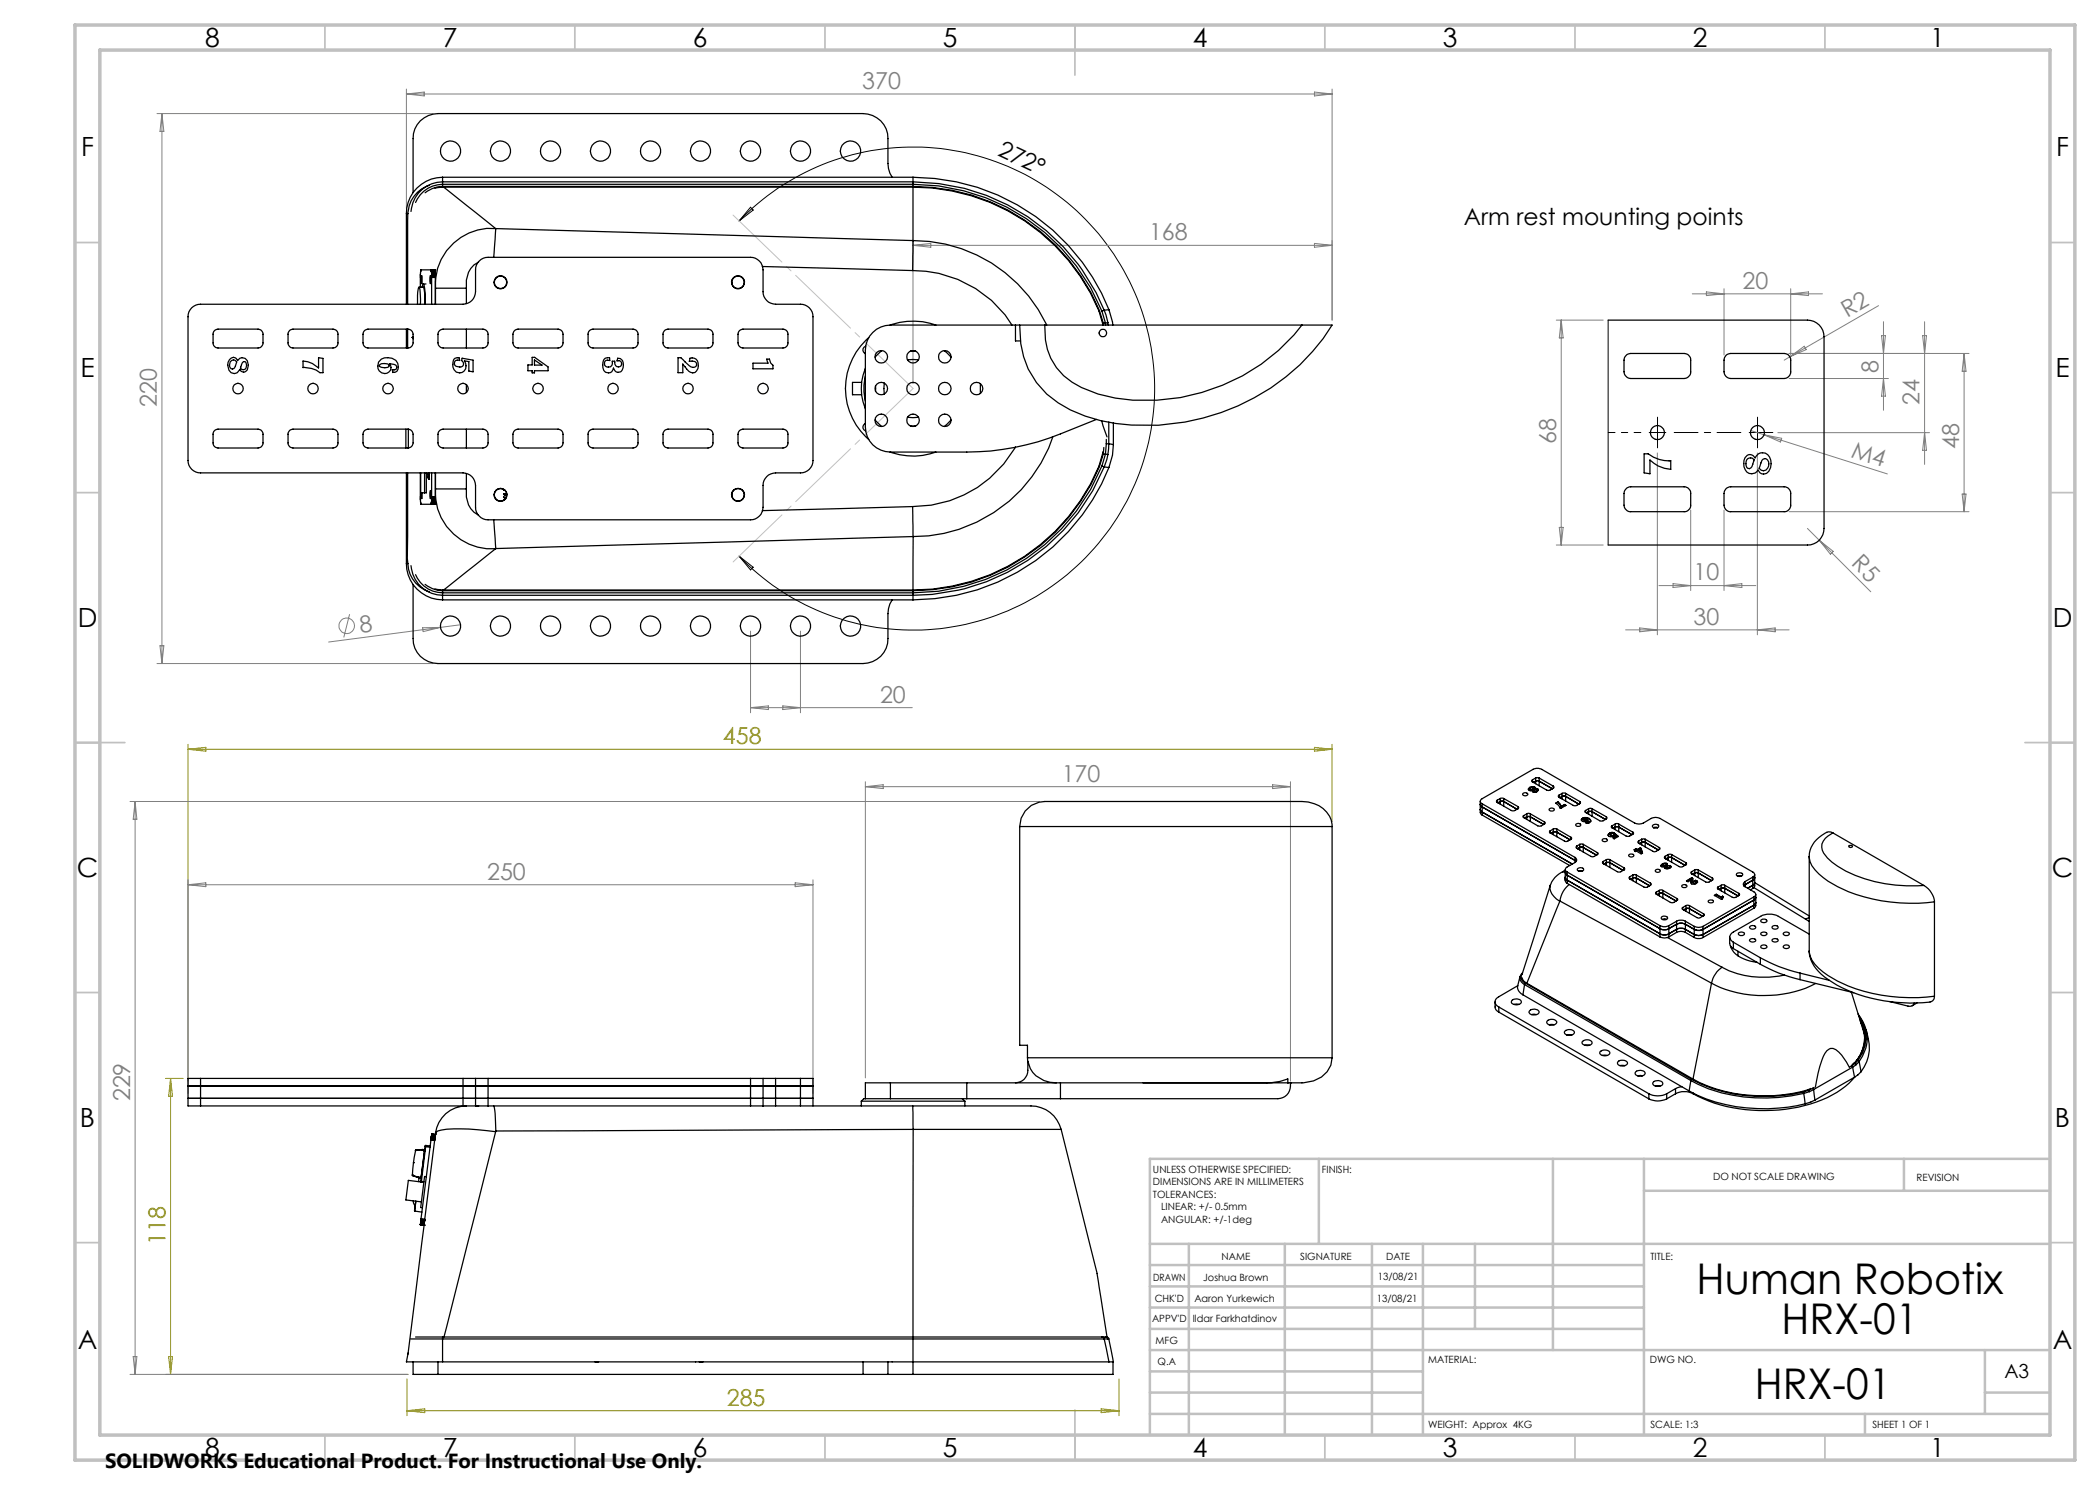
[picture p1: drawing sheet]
<svg xmlns="http://www.w3.org/2000/svg" width="420mm" height="297mm" viewBox="0 0 420 297" stroke-linecap="round" stroke-linejoin="round" font-family="sans-serif">
<defs><g id="words">
<g font-size="8.5">
<text x="339.3" y="258.8">Human Robotix</text>
<text x="356.3" y="266.9">HRX-01</text>
<text x="350.9" y="279.7">HRX-01</text>
</g>
<g font-size="5.3">
<text x="41" y="9.5">8</text>
<text x="88.5" y="9.5">7</text>
<text x="138.5" y="9.5">6</text>
<text x="188.5" y="9.5">5</text>
<text x="238.5" y="9.5">4</text>
<text x="288.5" y="9.5">3</text>
<text x="338.5" y="9.5">2</text>
<text x="386" y="9.5">1</text>
<text x="16.2" y="31.2">F</text>
<text x="411.2" y="31.2">F</text>
<text x="16.1" y="75.5">E</text>
<text x="411.1" y="75.5">E</text>
<text x="15.5" y="125.5">D</text>
<text x="410.5" y="125.5">D</text>
<text x="15.4" y="175.5">C</text>
<text x="410.4" y="175.5">C</text>
<text x="16" y="225.5">B</text>
<text x="411" y="225.5">B</text>
<text x="15.5" y="269.7">A</text>
<text x="410.5" y="269.7">A</text>
<text x="41" y="291.5">8</text>
<text x="88.5" y="291.5">7</text>
<text x="138.5" y="291.5">6</text>
<text x="188.5" y="291.5">5</text>
<text x="238.5" y="291.5">4</text>
<text x="288.5" y="291.5">3</text>
<text x="338.5" y="291.5">2</text>
<text x="386" y="291.5">1</text>
</g>
<g font-size="4.7" fill="#808080">
<text x="172.4" y="17.8">370</text>
<text x="229.8" y="48">168</text>
<text x="348.5" y="57.7">20</text>
<text x="369.4" y="63.6" transform="rotate(-30 369.4 63.6)">R2</text>
<text x="375.7" y="74.6" transform="rotate(-90 375.7 74.6)">8</text>
<text x="31.4" y="81.4" transform="rotate(-90 31.4 81.4)">220</text>
<text x="383.9" y="81.1" transform="rotate(-90 383.9 81.1)">24</text>
<text x="311.3" y="88.9" transform="rotate(-90 311.3 88.9)">68</text>
<text x="391.8" y="89.8" transform="rotate(-90 391.8 89.8)">48</text>
<text x="370" y="91.3" transform="rotate(18 370 91.3)">M4</text>
<text x="370.1" y="112.9" transform="rotate(45 370.1 112.9)">R5</text>
<text x="338.7" y="116.1">10</text>
<text x="338.7" y="124.9">30</text>
<text x="72.1" y="126.5" transform="rotate(-7 72.1 126.5)">8</text>
<text x="176" y="140.5">20</text>
<text x="212.3" y="156.3">170</text>
<text x="97.4" y="175.9">250</text>
<text x="26" y="220.3" transform="rotate(-90 26 220.3)">229</text>
</g>
<g font-size="4.7">
<text x="199.3" y="31" transform="rotate(25 199.3 31)">272°</text>
<text x="292.8" y="44.9">Arm rest mounting points</text>
</g>
<g font-size="4.7" fill="#808000">
<text x="144.6" y="148.8">458</text>
<text x="33.1" y="249.1" transform="rotate(-90 33.1 249.1)">118</text>
<text x="145.3" y="281.1">285</text>
</g>
<text font-size="4.1" x="21" y="293.7">SOLIDWORKS Educational Product. For Instructional Use Only.</text>
<text font-size="3.9" x="400.9" y="275.5">A3</text>
<g font-size="2">
<text x="230.6" y="234.6">UNLESS OTHERWISE SPECIFIED:</text>
<text x="230.6" y="237.1">DIMENSIONS ARE IN MILLIMETERS</text>
<text x="230.6" y="239.6">TOLERANCES:</text>
<text x="264.4" y="234.6">FINISH:</text>
<text x="342.6" y="236">DO NOT SCALE DRAWING</text>
<text x="383.3" y="236.2">REVISION</text>
<text x="232.2" y="244.6">ANGULAR: +/-1deg</text>
<text x="232.2" y="242.1">LINEAR: +/- 0.5mm</text>
<text x="244.3" y="252">NAME</text>
<text x="260" y="251.9">SIGNATURE</text>
<text x="277.2" y="251.9">DATE</text>
<text x="330.1" y="251.9">TITLE:</text>
<text x="230.6" y="256.1">DRAWN</text>
<text x="240.7" y="256.1">Joshua Brown</text>
<text x="275.6" y="255.9">13/08/21</text>
<text x="230.9" y="260.3">CHK'D</text>
<text x="238.9" y="260.3">Aaron Yurkewich</text>
<text x="275.4" y="260.3">13/08/21</text>
<text x="230.4" y="264.4">APPV'D</text>
<text x="231.1" y="268.8">MFG</text>
<text x="238.5" y="264.4">Ildar Farkhatdinov</text>
<text x="231.5" y="273">Q.A</text>
<text x="285.6" y="272.5">MATERIAL:</text>
<text x="330" y="272.5">DWG NO.</text>
<text x="285.6" y="285.5">WEIGHT: Approx 4KG</text>
<text x="330.1" y="285.6">SCALE: 1:3</text>
<text x="374.5" y="285.6">SHEET 1 OF 1</text>
</g>
</g></defs>
<g fill="none" stroke="#808080" stroke-width=".2">
<path d="M81.3 17.8v23.9M81.3 18.8h185.1M81.3 18.8l3.5-.4v.8zM262.9 18.4l3.5 .4-3.5 .4zM266.4 17.8v46.2M31.4 22.7h55.2M32.4 22.7v110M32.4 22.7l.4 3.6h-.8zM182.6 48.1v28.6M182.6 49.1h83.8M182.6 49.1l3.6-.4v.8zM262.9 48.7l3.5 .4-3.5 .4z"/>
<path d="M338.5 58.8h26M341.3 58.4l3.5 .4-3.5 .3zM344.8 57.7v13.3M358.1 57.7v13.3M358.1 58.8l3.6-.4v.7zM311.3 64h9.3M312.2 64v45M312.2 64l.4 3.6h-.7zM357.8 70.7h36M357.8 75.7h19.9M358 71.4l-1.2 .6M358 71.4l2.9-2.2 .3 .7z"/>
<path d="M375.7 61.1l-17.7 10.3M376.3 67.1h.8l-.4 3.6zM376.7 64.3v17.8M376.7 75.7l.4 3.5h-.8zM384.5 67.1h.8l-.4 3.6zM384.9 64.3v28.6M392.8 70.7v31.6M392.8 70.7l.4 3.6h-.8zM331.5 90.6v36.4M350.2 86.1l27.3 8.7M351.5 90.6v36.4M352.8 87l3.5 .7-.2 .7z"/>
<path d="M355.6 86.5h30.3M384.9 86.5l.4 3.6h-.8zM392.4 98.8h.8l-.4 3.5zM311.3 109h9.3M311.9 105.5h.7l-.4 3.5zM331.8 117.1h19.4M334.6 116.7l3.5 .4-3.5 .4zM338.1 102v16.1M344.8 102v16.1M344.8 117.1l3.6-.4v.8zM357.8 102.3h36M361.5 105.7l12.7 12.7"/>
<path d="M363.9 108.1l2.7 2.2-.5 .5zM31.4 132.7h55.2M32 129.1h.8l-.4 3.6zM69.9 122.8l-1.1 4.7M84.5 125.6l3.6-.1-3.5 .8zM92.1 125l-26.4 3.4M150.1 126.2v16.4M160.1 126.2v16.4M325.1 126h32.7M327.9 125.6l3.6 .4-3.6 .4zM351.5 126l3.5-.4v.8zM150.1 141.5h32.4"/>
<path d="M150.1 141.5l3.6-.3v.7zM156.6 141.2l3.5 .3-3.5 .4zM173.1 156.3v59.3M173.1 157.3h85M173.1 157.3l3.5-.4v.8zM254.5 156.9l3.6 .4-3.6 .4zM258.1 156.3v59.9M26 160.3h181.9M27 160.3v114.6M27 160.3l.4 3.6h-.8zM37.6 176v42.7M37.6 176.9h125"/>
<path d="M37.6 176.9l3.6-.3v.7zM159 176.6l3.6 .3-3.6 .4zM162.6 176v42.7M26 274.9h55.6M26.6 271.3h.8l-.4 3.6z"/>
<circle cx="69.3" cy="125.2" r="1.55"/>
</g>
<path d="M147.8 44.2a48.3 48.3 0 0 1 68.8-.9 48.3 48.3 0 0 1 0 68.8 48.3 48.3 0 0 1-68.8-.9M150.1 41.4l.5 .6-2.8 2.2zM321.6 64v45M147.8 111.2l2.8 2.2-.5 .6z" fill="none" stroke="#000" stroke-width=".2"/>
<g fill="none" stroke="#000" stroke-width=".2" stroke-dasharray="15.2 1.3 1.3 1.3">
<path d="M331.5 86.5v-1.7M331.5 86.5h-1.7M331.5 86.5v1.7M331.5 86.5h1.7M331.5 84.8v-1.4M331.5 88.2v1.4M351.5 86.5v-1.7M351.5 86.5h-1.7M351.5 86.5v1.7M351.5 86.5h1.7M351.5 84.8v-1.4M351.5 88.2v1.4"/>
<path d="M353.2 86.5h1.4"/>
</g>
<path d="M321.7 86.5h6.5" fill="none" stroke="#000" stroke-width=".2" stroke-dasharray="15.2 1.3 1.3 1.3" stroke-dashoffset="13.9"/>
<path d="M334.8 86.5h13.4" fill="none" stroke="#000" stroke-width=".2" stroke-dasharray="15.2 1.3 1.3 1.3" stroke-dashoffset="10.5"/>
<path d="M146.6 43l36 34.7M182.6 77.7l-36 34.7" fill="none" stroke="#c0c0c0" stroke-width=".2" stroke-dasharray="15.2 1.3 1.3 1.3" stroke-dashoffset="1.7"/>
<g fill="none" stroke="#c0c0c0" stroke-width=".35">
<path d="M65 5v5M115 5v5M165 5v5M215 5v10M265 5v5M315 5v5M365 5v5M15 48.5h5M410 48.5h5M15 98.5h5M410 98.5h5M15 148.5h10"/>
<path d="M405 148.5h10M15 198.5h5M410 198.5h5M15 248.5h5M410 248.5h5M65 287v5M115 287v5M165 287v5M215 282v10M265 287v5M315 287v5M365 287v5"/>
</g>
<g fill="none" stroke="#c0c0c0" stroke-width=".5">
<path d="M263.8 231.8v17M310.6 231.8v38.2M328.8 231.8v55.2M328.8 238.2h81.2M380.8 231.8v6.4M410 231.8h-180v55.2M230 248.8h180M230 257.3h98.8M230 253h98.8M237.8 248.8v38.2M257 248.8v38.2M274.4 248.8v38.2"/>
<path d="M284.6 248.8v38.2M295 248.8v17M230 265.8h98.8M230 261.5h98.8M230 278.5h54.6M230 274.3h54.6M230 270h180M397 278.5h13M397 270v12.8M230 282.8h180M373 282.8v4.2"/>
</g>
<path d="M15 5h400v287h-400zM20 10h390v277h-390z" fill="none" stroke="#c0c0c0" stroke-width=".7"/>
<g fill="none" stroke="#808000" stroke-width=".2">
<path d="M37.6 148.9v67.3M37.6 149.9h228.8M37.6 149.9l3.6-.4v.7zM262.9 149.5l3.5 .4-3.5 .3zM266.4 148.9v15.4M33.1 215.7h3.5M34.1 215.7v59.2M34.1 215.7l.4 3.5h-.8zM33.1 274.9h48.5M33.7 271.3h.8l-.4 3.6zM81.4 275.8v7.3M223.8 275.8v7.3"/>
<path d="M81.4 282.1h142.4M81.4 282.1l3.5-.3v.7zM220.2 281.8l3.6 .3-3.6 .4z"/>
</g>
<g fill="none" stroke="#000" stroke-width=".25">
<path d="M85 38.6a5.8 5.8 0 0 1 3.5-1.3h94.1a40.5 40.5 0 0 1 37.3 24.8M85.8 37.1a6.5 6.5 0 0 0-4.3 7.1v16.7M88.5 37.4l-1.5 .2M88.5 36.4v.5M88.5 35.5a7.3 7.3 0 0 0-7.2 7.2M88.5 36.4a6.3 6.3 0 0 0-6.3 5.9M88.5 36.9a5.9 5.9 0 0 0-5.4 3.6M88.5 35.5v.9M88.5 36.9v.5M88.5 36.9h94.1M88.5 37.4h94.1M88.5 36.4h94.1"/>
<path d="M88.5 35.5h94.1M88.7 37.4l10.4 8.3M178.4 35.5l-.4-.9-.3-.9-.1-6a4.9 4.9 0 0 0-5-5h-85a4.9 4.9 0 0 0-5 5v10.8M182.6 37.4v10.7M182.6 36.4a41.4 41.4 0 0 1 38.2 25.7M182.6 36.9a40.8 40.8 0 0 1 37.8 25.3M182.6 36.4v.5M182.6 35.5a42.2 42.2 0 0 1 39.2 26.4M182.6 37.4a40.3 40.3 0 0 1 37.2 24.8M182.6 35.5v.9M182.6 36.9v.5M81.3 42.7v18.2"/>
<path d="M81.3 42.7h.3M83.8 57.4h.9a8.1 8.1 0 0 1 .2 3.5M84.3 55.1v1.6l-.1-.5zM84.4 57.4l.3-.6a9.3 9.3 0 0 1 .3 4.1M84.7 56.8h.5M86.1 55.1l.1 .8-.1 .8-.1-.5zM86.2 54h.1M86.2 54h.8M86.2 54l.1 .1M86.3 54.1v.2M86.3 54.3h.1M86.3 54.3h.7"/>
<path d="M86.3 54.2h.7M86.3 54.1h.7M86.3 54.3v.1M86.3 54.4v.2M86.3 54.4h.7M86.3 54.6v6.3M86.3 55.5h.8M86.3 55.3h.8M86.3 55.2h.8M86.3 55h.8M86.3 54.9h.8M86.3 54.6h.8"/>
<path d="M87 54h.1M87 54h-2.8l-.1 3.4M87 54v.1M87 54.1v.2M87 54.3h.1M87 54.3v.1M87 54.4l.1 .2M87.1 54.6v6.3M87.1 57.6h6.2M93.3 57.6v3.1M95.7 52.4a4.7 4.7 0 0 0-2.4 5.2M99.1 45.7a11.2 11.2 0 0 0-12 10.6v4.6"/>
<path d="M99.1 45.7h.1M99.2 45.7l-.5 5.8M99.2 45.7l83.4 2.4M152.5 53.3l30 .8M182.5 54.1a23.3 23.3 0 0 1 19.9 10.9M182.6 48.1l-.1 6M182.6 48.1a29.5 29.5 0 0 1 26.7 16.9M38.3 61.6a2.47 2.47 0 0 1 1.8-.7h52.5a2.53 2.53 0 0 0 2.5-2.6v-4.3a2.53 2.53 0 0 1 2.5-2.5h52.5a2.53 2.53 0 0 1 2.5 2.5v4.3a2.53 2.53 0 0 0 2.5 2.6h5a2.47 2.47 0 0 1 2.5 2.5v28.7a2.47 2.47 0 0 1-2.5 2.5h-5a2.53 2.53 0 0 0-2.5 2.5v4.4a2.53 2.53 0 0 1-2.5 2.5h-52.5a2.53 2.53 0 0 1-2.5-2.5v-4.4a2.53 2.53 0 0 0-2.5-2.5h-52.5a2.47 2.47 0 0 1-2.5-2.5v-28.7a2.33 2.33 0 0 1 .7-1.8zM43 66l.6-.2h8a1.02 1.02 0 0 1 1 1v1.8a1.02 1.02 0 0 1-1 1h-8a1.02 1.02 0 0 1-1-1v-2zM45.9 71.9a.88 .88 0 0 1 .9-.4 .88 .88 0 0 1 .7 .6 1.1 1.1 0 0 1 2 0l.2 1-.2 .9a.8 .8 0 0 1-.8 .4 .8 .8 0 0 1-.7-.5l-.6 .6a1.15 1.15 0 0 1-1.6-.5l-.3-.9 .1-.6zM46 72.4l.7-.4 .6 .4-.1 .3a.92 .92 0 0 1-1 1.1l-.3-.5zM48.6 72.4h.5a1.06 1.06 0 0 1-.2 1.5h-.6l-.2-.3z"/>
<path d="M58 66l.6-.2h8a1.02 1.02 0 0 1 1 1v1.8a1.02 1.02 0 0 1-1 1h-8a1.02 1.02 0 0 1-1-1v-2zM60.6 72.2l1 .2 .9 .3 1.2 .9v-2.1l.9 .2v2.8h-.6a5 5 0 0 0-3.4-1zM72.9 66.1l.7-.3h8a1.09 1.09 0 0 1 1 1v1.8a1.09 1.09 0 0 1-1 1h-8a1.02 1.02 0 0 1-1-1v-1.8zM75.9 73a1.6 1.6 0 0 1 1.9 0v.2a1.35 1.35 0 0 1-1.9-.1zM76.3 71.8a2.85 2.85 0 0 1 2.9 .3 1.58 1.58 0 0 1-.1 2.3l-.5 .1-.1-.6a.57 .57 0 0 0 .8-.3 .57 .57 0 0 0-.5-.7l-.9-.2a1.3 1.3 0 0 1-.8 2 1.3 1.3 0 0 1-1.5-1.5l.1-.8zM81.3 65.8v3.8M81.5 65.8v3.8M82.5 67.4v.1M82.5 67.5h.1M82.5 67.5l.1 .3M82.6 67.4l-.1 .1M83.5 60.9a6.8 6.8 0 0 1 .3-3.4l.2 .5 .1 2.9"/>
<path d="M87.9 66.1l.7-.3h8a1.09 1.09 0 0 1 1 1v1.8a1.09 1.09 0 0 1-1 1h-8a1.09 1.09 0 0 1-1-1v-1.8zM90.8 71.8l.7-.3 .3 .1 .1 .5a.68 .68 0 0 0-1 .2 .68 .68 0 0 0 .3 1l.8 .1a.68 .68 0 0 0 .7-.5 .68 .68 0 0 0-.4-.8l.1-.5 2.2 .4v2.4l-.8-.2v-1.9l-.9-.1a1.42 1.42 0 0 1 .1 1.8 1.42 1.42 0 0 1-1.7 .4 2.13 2.13 0 0 1-.5-2.6zM93.3 65.8v3.8M93.3 76.9v1.6M103 66l.6-.2h8a1.02 1.02 0 0 1 1 1v1.8a1.02 1.02 0 0 1-1 1h-8a1.09 1.09 0 0 1-1-1v-2zM106.4 71.5h.5l2.7 1.9v.8h-2.7v.4h-.5v-.4h-.8v-1.2h.8zM106.9 72l1.5 1h-1.5zM117.8 66.3l.2-.3 .6-.2h8a1.02 1.02 0 0 1 1 1v1.8a1.02 1.02 0 0 1-1 1h-8a1.02 1.02 0 0 1-1-1v-2zM120.9 71.8l.1-.2h.9l.1 .5a.71 .71 0 0 0-1.1 .5 .71 .71 0 0 0 .8 .8 .81 .81 0 0 0 .7-1.2h.5a.74 .74 0 0 0 .4 1.1 .74 .74 0 0 0 1-.6 .64 .64 0 0 0-.9-.5l.1-.6a1.09 1.09 0 0 1 1.2 1.4 1.07 1.07 0 0 1-.4 1.2 1.07 1.07 0 0 1-1.3 0l-.3-.6a1.06 1.06 0 0 1-1.1 1 1.06 1.06 0 0 1-1-1 2.26 2.26 0 0 1 .3-1.8zM132.9 66.1l.7-.3h8a1.02 1.02 0 0 1 1 1v1.8a1.02 1.02 0 0 1-1 1h-8a1.02 1.02 0 0 1-1-1v-2zM135.6 71.5h.6l.5 .5a2.88 2.88 0 0 0 2.2 1.4 .62 .62 0 0 0 .4-.5 .62 .62 0 0 0-.3-.6h-1.1l.1-.7h.3a1.22 1.22 0 0 1 1.4 1.5 1.14 1.14 0 0 1-.6 1.3 1.14 1.14 0 0 1-1.3-.1l-1.2-1.5v1.7h-1zM147.9 66.1l.7-.3h8a1.02 1.02 0 0 1 1 1v1.8a1.02 1.02 0 0 1-1 1h-8a1.02 1.02 0 0 1-1-1v-1.8z"/>
<path d="M150.6 72.6h3l-.2-.8h.5l.2 .8 .5 .5v.7h-4zM172.3 76.5h-1.8v2.4h1.8M173.1 75.2a10.5 10.5 0 0 0 0 5M173.1 73.7a10.5 10.5 0 0 0 0 8.1M173.1 69.2a.83 .83 0 0 0-.5 .8 .83 .83 0 0 0 .5 .8M173.7 67.5a13.5 13.5 0 0 0 0 20.4M175.1 77.2v1M176.3 70.1l-1.3 1.3M176.9 76.6l-.1 1.1 .1 1.1M178 65a13.7 13.7 0 0 1 9.2 0M181.5 72l1.1-.1 1.1 .1M182.1 70.2h1"/>
<path d="M188.9 70.1l1.3 1.3M196.1 76.7v2M203.1 65v3.2h1M203.1 65h.7M203.1 65h-25a5.1 5.1 0 0 0-5 5v15.4a5 5 0 0 0 5 5h15.3a50.3 50.3 0 0 0 18.7-3.6l7.2-2.9M209 65a12.3 12.3 0 0 0 7.3 12.5 30.7 30.7 0 0 0 15.1 2.5 39.2 39.2 0 0 0 29-15M209 65h-5.1a17.3 17.3 0 0 0 10.2 17 37.7 37.7 0 0 0 22.9 2.4 43.2 43.2 0 0 0 29.4-19.4h-6M209 65h51.4M219.8 62.2l.7 2.5M219.9 62.1l-.1 .1M219.9 62.1l.8 2.6M220.4 62.2l.7 2.4"/>
<path d="M220.5 64.7l.1 .3M220.7 64.7h-.2M220.7 64.7v.3M220.8 62.1l-.4 .1M220.8 62.1l.8 2.4M221.1 64.6l-.4 .1M221.1 64.6v.4M221.6 64.5l-.5 .1M221.6 64.5l.1 .5M221.8 61.9l-1 .2M221.8 61.9l.8 3.1M321.6 64h39.9a3.3 3.3 0 0 1 3.3 3.3v38.4a3.3 3.3 0 0 1-3.3 3.3h-39.9"/>
<path d="M325.2 71.1l.9-.4h10.7a1.33 1.33 0 0 1 1.3 1.3v2.4a1.39 1.39 0 0 1-1.3 1.3h-10.7a1.46 1.46 0 0 1-1.3-1.3v-2.6zM345.2 71.1l.9-.4h10.7a1.33 1.33 0 0 1 1.3 1.3v2.4a1.39 1.39 0 0 1-1.3 1.3h-10.7a1.39 1.39 0 0 1-1.3-1.3v-2.4l.1-.5zM43 86l.6-.2h8a1.02 1.02 0 0 1 1 1.1v1.7a1.02 1.02 0 0 1-1 1h-8a1.02 1.02 0 0 1-1-1v-2zM58 86l.6-.2h8a1.02 1.02 0 0 1 1 1.1v1.7a1.02 1.02 0 0 1-1 1h-8a1.02 1.02 0 0 1-1-1v-2zM72.9 86.1l.7-.3h8a1.09 1.09 0 0 1 1 1.1v1.7a1.09 1.09 0 0 1-1 1h-8a1.02 1.02 0 0 1-1-1v-1.7zM81.2 85.8v3.8M81.3 94.6v18.1M81.5 94.6v17.1a6.6 6.6 0 0 0 4.4 6.7M81.7 85.8v3.8M84.1 94.6l.1 6.2h2.8M84.1 94.6v4h1.2v-4M84.2 98.6l.1 1.1 .1-1.1"/>
<path d="M84.9 94.6v4M85.7 94.8v.7M85.7 95.5v.1M85.7 94.8h.1M85.7 95.5h.1M85.7 94.9h.1M85.7 95.4h.1M85.7 95h.1M85.7 95.3h.1M85.7 95.2h.1M85.7 94.6v.1M85.7 95.6v.2"/>
<path d="M85.7 94.7v.1M85.7 95.7h.1M85.7 95.6h.1M85.7 94.7h.1M85.7 95.8h.1M85.8 94.6h.1M85.8 95.7v.1M85.8 94.6v.1M85.8 95.6v.1M85.8 94.7v.9M86.1 98.1l.1 .8-.1 .8-.1-.5zM86.3 94.6v5.6"/>
<path d="M86.3 99.3h.8M86.3 99.5h.8M86.3 99.7h.8M86.3 99.8h.8M86.3 99.9h.8M87.1 94.6v5.6M87.1 97.8a11.2 11.2 0 0 0 12 11.9M87.1 97.8h6.2M87.1 94.6v3.2M88.1 86l.5-.2h8a1.09 1.09 0 0 1 1 1.1v1.7a1.09 1.09 0 0 1-1 1h-8a1.09 1.09 0 0 1-1-1v-2zM93.3 97.8a4.9 4.9 0 0 0 2.4 5.2M93.3 85.8v3.8"/>
<path d="M93.3 94.7v3.1M100.7 97.9v.1h.2M101 99.8l-.3 .2M101.1 99.7l-.4-.4 .4 .4M101.4 98.8h-.7l.3 .3h.1l-.2-.2h.5M103 86l.6-.2h8a1.02 1.02 0 0 1 1 1.1v1.7a1.02 1.02 0 0 1-1 1h-8a1.09 1.09 0 0 1-1-1v-2zM117.8 86.3l.2-.3 .6-.2h8a1.02 1.02 0 0 1 1 1.1v1.7a1.02 1.02 0 0 1-1 1h-8a1.02 1.02 0 0 1-1-1v-2zM132.9 86.1l.7-.3h8a1.02 1.02 0 0 1 1 1.1v1.7a1.02 1.02 0 0 1-1 1h-8a1.02 1.02 0 0 1-1-1v-2zM147.9 86.1l.7-.3h8a1.02 1.02 0 0 1 1 1.1v1.7a1.02 1.02 0 0 1-1 1h-8a1.02 1.02 0 0 1-1-1v-1.7zM173.1 84.7a.83 .83 0 0 0-.5 .8 .83 .83 0 0 0 .5 .7M175 84l1.3 1.3M178 90.4a13.7 13.7 0 0 0 9.2 0"/>
<path d="M181.5 83.4l1.1 .1 1.1-.1M182.1 85.2h1M190.2 84l-1.3 1.3M203.1 89.4a23.5 23.5 0 0 1-20.6 11.9M210.6 87.3a29.4 29.4 0 0 1-28 20M219.8 93.3h.1M219.8 93.3a40.3 40.3 0 0 1-37.2 24.7M219.9 93.3a40.5 40.5 0 0 1-37.3 24.8h-94.1a5.8 5.8 0 0 1-3.5-1.2M220.3 84.2l1.1 3.2M220.4 93.2a40.8 40.8 0 0 1-37.8 25.4M220.4 93.2l.4 .2M220.5 90.7l.2 .1"/>
<path d="M220.5 90.7l-.7 2.6M220.6 90.4l-.1 .3M220.7 90.8h.4M220.7 90.8l-.8 2.5M220.8 89.5l-.1 1.3M220.8 93.4a41.4 41.4 0 0 1-38.2 25.7M220.8 93.4l1 .1M221.1 90.8l.5 .1M221.1 90.8l-.7 2.4M221.3 88.8h.5M221.3 88.8l-.2 2M221.3 87.9v.9"/>
<path d="M221.6 90.9l-.8 2.5M221.8 88.8l-.2 2.1M221.8 88.8l.9 .1M221.8 84.4v4.4M221.8 93.5a42.2 42.2 0 0 1-39.2 26.5M222.7 88.9l-.2 2.1-.7 2.5M222.7 84.6v4.3M325.2 97.8l.7-.4h10.9a1.33 1.33 0 0 1 1.3 1.3v2.3a1.33 1.33 0 0 1-1.3 1.3h-10.7a1.39 1.39 0 0 1-1.3-1.3v-2.6zM328.8 90.8h.8a6.7 6.7 0 0 0 4.6 1.3v1.8a6.4 6.4 0 0 1-4.2-1.9v2.8l-1.2-.2zM345.2 97.8l.7-.4h10.9a1.33 1.33 0 0 1 1.3 1.3v2.3a1.33 1.33 0 0 1-1.3 1.3h-10.7a1.33 1.33 0 0 1-1.3-1.3v-2.3l.1-.5zM349.4 91.1a1.08 1.08 0 0 1 1.6 .5 1.63 1.63 0 0 1 1.8-1 1.63 1.63 0 0 1 1.4 1.4 2.52 2.52 0 0 1-.9 2.7 1.18 1.18 0 0 1-1.7-.7 1.52 1.52 0 0 1-1.6 .7 1.52 1.52 0 0 1-1.2-1.4 2.22 2.22 0 0 1 .6-2.2zM349.5 91.8a.82 .82 0 0 1 1.3 .3l-.1 .1a1.53 1.53 0 0 1-.8 1.5 .93 .93 0 0 1-.7-1.3z"/>
<path d="M352.6 91.8l.4-.1a1.28 1.28 0 0 1 .8 1.3 1.28 1.28 0 0 1-1.1 1.2l-.5-.2-.4-.3 .6-1.6zM81.3 112.7a7.3 7.3 0 0 0 7.2 7.3M81.3 112.7h.3M82.2 113.1a6.4 6.4 0 0 0 6.3 6M82.6 116.9v10.8a4.9 4.9 0 0 0 5 5h85a4.9 4.9 0 0 0 5-5l.1-6 .3-.9 .4-.8M83.1 114.9a5.9 5.9 0 0 0 5.4 3.7M84.1 100.7h.1M86.2 100.8h.8M86.2 100.8v.1M86.3 100.6v.1M86.3 100.7l-.1 .1M86.3 100.6h.7"/>
<path d="M86.3 100.7h.7M86.3 100.4v.1M86.3 100.5v.1M86.3 100.4h.7M86.3 100.5h.7M86.3 100.2v.2M86.3 100.2h.8M87 100.8h.1M87 117.8l1.5 .2M87 100.6v.1M87 100.7v.1M87 100.4v.1"/>
<path d="M87 100.5v.1M87.1 100.2l-.1 .2M88.5 118.6v.5M88.5 118v.6M88.5 119.1v.9M88.5 118h94.1M88.5 118.6h94.1M88.5 119.1h94.1M88.5 120h94.1M98.7 104l.5 5.7M99.1 109.7l-10.4 8.3M99.2 109.7h-.1"/>
<path d="M182.5 101.3l.1 6M182.5 101.3l-30 .8M182.6 118.6v.5M182.6 118v.6M182.6 119.1v.9M182.6 107.3l-83.4 2.4M182.6 107.3v10.7M300 159.7h.7M300 159.7l-.6 .4M300 159.7v1.1M300.7 159.7l2.9 1.6M300.7 159.7v1.5"/>
<path d="M304.7 158.6l.3-.1 .5 .2a.5 .5 0 0 1-.5 .5 .5 .5 0 0 1-.4-.5zM306 157.5l-.3 .2v.2l.4 .3 .4-.1M306 157.6l-.3 .3M306 157.7v.2M306 157.5v.1M306 157.9h.5M306 157.8a.47 .47 0 0 1 .4-.4 .47 .47 0 0 1 .4 .3l-.3 .1M306 157.8h.5M306 157.8v.1M306.5 157.8v.1M306.5 156l-.1 .1 .1 .3M306.5 156.4l3 1.7h.4l.8-.4"/>
<path d="M306.5 156v.4M306.5 158.1v.2M306.6 158.1v.2M306.7 158.3v.1M306.7 156.5l.9-.4 2.9 1.7M306.8 157.6v.2l-.3 .1M306.9 157.4l.1 .3M306.9 157.4l-.4-.1-.5 .2M306.9 157.5l-.4-.1-.5 .2M306.9 157.5l.1 .1M306.9 157.4v.1M307 157.7l.5 .1"/>
<path d="M307 157.7v.1l.5 .1M307.1 155.6h.7M307.1 155.6l-.6 .4M307.1 155.6v1.1M307.3 158.4h-.6M307.3 158.3l.1-.2-.3-.1-.4 .1v.2M307.3 158.3h-.6M307.3 158.3v.1M307.4 158.1l-.1 .3M307.5 157.8l.2 .1a.79 .79 0 0 1-1.2 .5v-.3M307.5 157.9l.2 .2M307.5 157.8v.1"/>
<path d="M307.8 155.6l2.9 1.6M307.8 155.6v1.6M310.7 157.2l.1 .2-.1 .3M310.7 157.2v.5M311.8 159a.22 .22 0 0 0-.2 .2 .22 .22 0 0 0 .2 .3M311.8 159.5l3 1.6h.5l.6-.4M311.8 159v.5M312 159.6l.5-.4h.6l2.7 1.6M312.4 158.7h.7M312.4 158.7l-.6 .3M312.4 158.7v1.1M313.1 158.7l2.8 1.6"/>
<path d="M313.1 158.7v1.5M203.9 165.3v43.8h1.6v2.5M203.9 165.3a5.4 5.4 0 0 1 6.2-5h48.7a8.1 8.1 0 0 1 5.8 1.4 4.5 4.5 0 0 1 1.8 3.6M203.9 165.3h62.5M266.4 165.3v46.3M296.1 160.9l.3 .5 18.8 10.9M296.1 161.9l.3 .5 18.1 10.4M296.1 160.3v2.2l.3 .5M296.4 160.8a.53 .53 0 0 1-.3-.6 .53 .53 0 0 1 .3-.5l10.2-5.8a1.94 1.94 0 0 1 1.8 0l18.5 10.7a1.94 1.94 0 0 0 1.8 0l1.5-.9a1.94 1.94 0 0 1 1.8 0l18.6 10.7a.53 .53 0 0 1 .3 .5 .53 .53 0 0 1-.3 .5M296.4 160.8l18.6 10.7M296.4 160.8v2.2M296.4 163l17.5 10.1"/>
<path d="M299.4 160.1l-.1 .1 .1 .3M299.4 160.5l3 1.7 .5-.1 .7-.4M299.4 160.1v.4M299.6 160.6l.5-.3h.6l2.7 1.6M303.6 161.3l.1 .2-.1 .2M303.6 161.3v.4M304.7 163.1l-.1 .2 .1 .2M304.7 163.5l2.9 1.7h.6l.7-.4M304.7 163.1v.4M304.9 163.6l.6-.3h.5l2.7 1.6M305.4 162.8l.2-.1 .5 .1M305.4 162.8l-.7 .3"/>
<path d="M305.4 162.8v1.1M306.1 162.8l2.8 1.6M306.1 162.8v1.5M308.9 164.4l.1 .1-.1 .3M308.9 164.4v.4M309.8 161.8a.54 .54 0 0 1 .6-.2 .54 .54 0 0 1 .4 .4 .54 .54 0 0 1-.5 .3 .54 .54 0 0 1-.5-.5zM310 166.2l-.1 .2 .1 .2M310 166.6l3.1 1.7 1.1-.5M310 166.2v.4M310.1 177.1l-5.7 17.8M310.1 177.1a2.73 2.73 0 0 0 1.2 2.7l.7 .5M310.2 166.7l.6-.3h.5l2.7 1.6"/>
<path d="M310.7 165.8h.7M310.7 165.8l-.7 .4M310.7 165.8v1.1M311.2 160.7l1 1 1-.6-.3-.2M311.4 165.8l2.8 1.7M311.4 165.8v1.6M311.6 160.4l.5 .5 .1 .4M311.6 160.5l.5 .5 .1 .4M311.6 160.4l-.5 .3h.1M311.6 160.5l-.4 .2M311.6 160.4v.1M312.2 161.3v.1"/>
<path d="M312.5 174.4a5 5 0 0 0-2.4 2.7M312.5 174.4h.1M312.9 160.9l-.7 .4M312.9 161l-.7 .4M312.9 161l.2 .1M312.9 160.9v.1M313.1 174.1l-.6 .3M313.1 174.5l.3 .5 18.6 10.7a1.94 1.94 0 0 0 1.8 0l1.5-.8a1.94 1.94 0 0 1 1.8 0l1.7 1a1.94 1.94 0 0 0 1.8 0l10.2-5.9 .4-.5M313.1 175.5l.3 .5 18.6 10.8a1.94 1.94 0 0 0 1.8 0l1.5-.9a1.94 1.94 0 0 1 1.8 0l1.7 1a1.94 1.94 0 0 0 1.8 0l10.2-5.9 .4-.5M313.1 173.9v2.2l.3 .6M313.1 175.4v.6M313.1 174.2l-.6 .2"/>
<path d="M313.4 174.4l18.6 10.7M313.4 174.4v2.3M313.4 176.7l18.6 10.7M313.8 176.9a5.1 5.1 0 0 0-1.8 3.3M314.2 167.5l.1 .1-.1 .2M314.2 167.5v.3M315 172.5l-1.6 .9a.53 .53 0 0 0-.3 .5 .53 .53 0 0 0 .3 .5M315 171.5a.55 .55 0 0 1 .3 .5 .55 .55 0 0 1-.3 .5M315 171.5v1M315.2 164.8a.54 .54 0 0 1 .5-.1 .54 .54 0 0 1 .4 .4 .52 .52 0 0 1-.5 .2 .52 .52 0 0 1-.4-.5zM315.3 169.2l-.1 .2 .1 .2M315.3 169.6l3 1.7h.5l.7-.4"/>
<path d="M315.3 169.2v.4M315.5 173.7a.7 .7 0 0 1 1.2 .3 .75 .75 0 0 1-1.2-.2zM315.5 169.8l.7-.4h.3l2.8 1.6M315.7 174.2h.8M315.9 168.9h.8M315.9 160.3l.2 .1-.2 .3M315.9 168.9l-.6 .3M315.9 160.3v.4M315.9 168.9v1.1M316.5 163.7a1.38 1.38 0 0 1 1.3 0M316.5 163.7l-.2 .1a.61 .61 0 0 0 .5 .6 .61 .61 0 0 0 .7-.4l.3 .3-.1 .2M316.5 163.8l-.2 .2"/>
<path d="M316.5 163.8a1.38 1.38 0 0 1 1.3 0M316.5 163.7v.1M316.6 163.7l.3 .4M316.7 168.9l2.8 1.6M316.7 168.9v1.5M316.9 164.1l.4 .1M316.9 164l.4 .1M316.9 164l-.3-.3a.59 .59 0 0 1 .8 .4h-.1M316.9 164v.1M317.1 162.1l-.1 .1 .1 .3M317.1 162.5l3 1.7h.5l.7-.4M317.1 162.1v.4"/>
<path d="M317.3 164.4l.1 .1M317.3 164.4l-.1 .2M317.3 164.5l.1 .1M317.3 162.6l.6-.3h.4l2.8 1.6M317.3 164.5l-.1 .1M317.3 164.4v.1M317.3 164.1v.1M317.4 164.5h.3M317.4 164.6h.3M317.4 164.1l-.1 .1M317.4 164v.1M317.4 164.5v.1"/>
<path d="M317.7 161.7l.4-.1 .3 .1M317.7 161.7l-.6 .4M317.7 161.7v1.2M317.7 164.5v.1M317.8 163.7l.3 .2v.5l-.4 .2h-.5M317.8 163.8l.4 .4M317.8 163.7v.1M317.9 164.3l-.2 .3M318.4 161.7l2.9 1.7M318.4 161.7v1.6M319.5 170.5a.19 .19 0 0 1 .2 .2 .19 .19 0 0 1-.2 .2M319.5 170.5v.4"/>
<path d="M320.6 167.8l.6-.1 .3 .2a.5 .5 0 0 1-.5 .4 .5 .5 0 0 1-.5-.4zM320.6 172.3l-.1 .1 .1 .3M320.6 172.7l3 1.7h.4l.8-.4M320.6 172.3v.4M320.8 172.8l.5-.3h.6l2.7 1.6M321.3 171.9h.7M321.3 163.4l.1 .2-.1 .2M321.3 171.9l-.7 .4M321.3 163.4v.4M321.3 171.9v1.2M321.9 166.6l-.3 .3a.75 .75 0 0 0 1.3 .2l.1-.1 .3 .2M321.9 166.8l-.3 .3"/>
<path d="M321.9 166.6v.2M322 171.9v1.6M322 171.9l2.8 1.7M322 166.8l.2 .3M322.2 167l.5 .1M322.2 167.1h.5M322.2 167v.1M322.4 165.2l-.1 .1 .1 .3M322.4 165.6l2.9 1.6h.6l.7-.4M322.4 165.2v.4M322.6 165.7l.6-.4 .5 .1 2.7 1.5M322.7 167.1h.1"/>
<path d="M322.8 166.5l-.1 .3a.36 .36 0 0 0-.4-.2 .36 .36 0 0 0-.3 .3l.2 .1M322.8 166.5h-.5l-.4 .1M322.8 166.6h-.5l-.4 .2M322.8 166.6v.1M322.8 166.5v.1M322.8 166.8l-.1 .3M322.8 166.9l-.1 .2M323 164.8l.3-.1 .4 .1M323 164.8l-.6 .4M323 166.8h-.2M323 166.8l.7 .5-.9 .5-.2-.2 .7-.4M323 166.9h-.2"/>
<path d="M323 166.9l.6 .4M323 164.8v1.1M323 166.8v.1M323.3 167.2l-.6 .4M323.7 164.8l2.9 1.6M323.7 164.8v1.5M324.8 173.6l.1 .1-.1 .3M324.8 173.6v.4M325.8 171a.54 .54 0 0 1 .5-.2 .54 .54 0 0 1 .4 .4 .54 .54 0 0 1-.5 .2 .54 .54 0 0 1-.4-.4zM325.9 175.4l-.1 .2 .1 .2M325.9 175.8l3 1.7h.4l.8-.4M325.9 175.4v.4"/>
<path d="M326.1 175.9l.6-.4 .5 .1 2.7 1.6M326.6 175l.3-.1 .4 .1M326.6 166.4l.1 .2-.1 .2M326.6 175l-.7 .4M326.6 166.4v.4M326.6 175v1.1M327.1 170.1l-.1 .2M327.2 169.7l.3 .2M327.2 169.7l-.4 .3 .3 .1M327.2 169.7v.1M327.2 169.8l-.3 .2M327.2 169.8l.3 .2"/>
<path d="M327.3 175l2.8 1.6M327.3 175v1.5M327.5 169.9v.1M327.7 170l.5 .4v-.1M327.7 170l.3-.2 .2 .5M327.7 170l.5 .3M327.7 168.2a.22 .22 0 0 0-.1 .2 .22 .22 0 0 0 .1 .2M327.7 168.6l3.1 1.8 1.1-.5M327.7 168.2v.4M327.9 168.7l.9-.3 2.9 1.6M328 169.6l.2 .1M328 169.6l-.5 .3"/>
<path d="M328 169.7l-.5 .3M328 169.7l.2 .1M328 169.6v.1M328.2 169.7l.3 .9-.3 .2-.9-.6-.2 .1-.1-.1 .1-.1M328.2 169.8l.3 .8M328.2 169.7v.1M328.3 167.8h.7M328.3 167.8l-.6 .4M328.3 167.8v1.2M329 167.8l2.9 1.7M329 167.8v1.6M330.1 176.6l.1 .2-.1 .3"/>
<path d="M330.1 176.6v.5M330.6 165.1a.66 .66 0 0 1 .6-.3 .66 .66 0 0 1 .5 .5 .73 .73 0 0 1-1.2-.1zM330.7 165.6h.8M331.2 174l.3-.2 .5 .3a.48 .48 0 0 1-.4 .4 .48 .48 0 0 1-.5-.4zM331.3 178.4l-.2 .2 .2 .2M331.3 178.8l2.9 1.7h.5l.7-.4M331.3 178.4v.4M331.4 178.9l.6-.3h.4l2.8 1.6M331.9 178.1l.2-.1 .5 .1M331.9 169.5l.1 .1-.1 .3M331.9 178.1l-.6 .3M331.9 169.5v.4"/>
<path d="M331.9 178.1v1.1M332.5 172.8l-.3 .3 .2 .3h.7M332.5 172.9l-.3 .3M332.5 172.8v.1M332.6 178.1l2.8 1.6M332.6 178.1v1.5M332.6 172.9l.1 .3M332.7 173.1h.6M332.7 173.2h.6M332.7 173.1v.1M333 171.3l-.1 .1 .1 .3M333 171.7l3 1.7h.5l.7-.4"/>
<path d="M333 171.3v.4M333.1 173.4l-.1 .2M333.2 171.8l.5-.3h.6l2.7 1.6M333.3 172.7l.2 .1-.2 .1a.33 .33 0 0 0-.4-.2 .33 .33 0 0 0-.2 .3v.1M333.3 172.7l-.4-.1-.4 .2M333.3 173.4l.2 .2M333.3 172.8l-.4-.1-.4 .2M333.3 172.7v.1M333.3 173.1v.1M333.3 172.8h.1M333.4 173l.1 .2M333.4 173l-.1 .1"/>
<path d="M333.4 173.1l-.1 .1M333.4 173.1l.1 .1M333.4 173v.1M333.5 173.5h.4M333.5 173.6h.4M333.5 173.5v.1M333.5 173.2l-.2 .2 .2 .1M333.6 170.9h.7M333.6 170.9l-.6 .4M333.6 170.9v1.1M333.9 173.5v.1M333.9 173.2l.1 .2-.1 .1"/>
<path d="M334 173.5l-.1 .1M334 173.1l.2 .1a.69 .69 0 0 1-.6 .6 .69 .69 0 0 1-.6-.3l.1-.1M334 173.1l-.2 .1h.1M334 173.2l.2 .2M334 173.1v.1M334 173.4v.1M334 173.2h-.1M334.3 170.9l2.9 1.6M334.3 170.9v1.6M335.4 179.7a.19 .19 0 0 1 .2 .2 .19 .19 0 0 1-.2 .2M335.4 179.7v.4M336.4 177.1a.56 .56 0 0 1 .5-.2 .56 .56 0 0 1 .5 .4 .54 .54 0 0 1-.6 .3 .54 .54 0 0 1-.4-.5z"/>
<path d="M337.2 172.5l.1 .3-.1 .2M337.2 172.5v.5M338.2 176.2v.3M338.2 176.1v.2M338.2 176v.1M338.2 176v.2v-.1M338.3 174.3l-.1 .2 .1 .3M338.3 174.8l3 1.7h.4l.8-.5M338.3 174.3v.5M338.3 175.5l.2 .2M338.3 175.5l-1 .7 .3 .2 .6-.4M338.3 175.6l-.9 .6"/>
<path d="M338.3 175.6l.2 .2M338.3 175.5v.1M338.5 174.9l.6-.4h.4l2.8 1.6M338.5 175.7l.2 .9M338.5 176.1l.2 .6M338.5 175.7v.2M338.7 176.6h.5M338.7 176.7h.5M338.7 176.6v.1M338.9 174h.8M338.9 174l-.6 .3M338.9 174v1.1"/>
<path d="M339.1 176.1h.2M339.1 176.1l-.2 .1 .4 .2-.1 .2M339.1 176.2h.2M339.1 176.2h-.1M339.1 176.1v.1M339.2 176.6v.1M339.3 176.5l-.1 .2M339.3 176.1l.1 .1a.73 .73 0 0 1-.5 .6 .73 .73 0 0 1-.8-.2l.1-.2M339.3 176.2l.2 .3M339.3 176.1v.1M339.7 174l2.8 1.6M339.7 174v1.5"/>
<path d="M342.5 175.6l.1 .2-.1 .2M342.5 175.6v.4M343.3 178.9l1 .6M343.3 178.9l-.4 .2 1.4 .8 .2-.2M343.3 179l-.4 .1M343.3 179l1 .6M343.3 178.9v.1M343.6 177.4l-.1 .2 .1 .2M343.6 177.8l2.9 1.7h.6l.7-.4M343.6 177.4v.4M343.8 177.9l.6-.3h.5l2.7 1.6M344.2 177.1l.3-.2 .4 .2"/>
<path d="M344.2 177.1l-.6 .3M344.2 177.1v1.1M344.3 179.5v.1M344.5 179.6v.2M344.5 179.2l-.2 .3M344.5 179.2l.2 .1-.2 .4M344.5 179.3l-.2 .3M344.5 179.2v.1M344.5 179.3l.2 .1M344.9 177.1l2.9 1.6M344.9 177.1v1.5M347.3 174.7l.6-.1 .6 .2a.64 .64 0 0 1-.6 .5 .64 .64 0 0 1-.6-.4z"/>
<path d="M347.5 175.2h.8M347.8 178.7l.1 .1-.1 .3M347.8 178.7v.4M349 176.3a.55 .55 0 0 0-.4 .5 .55 .55 0 0 0 .4 .5M349 177.3l1.8 1.1a.53 .53 0 0 1 .4 .5 .53 .53 0 0 1-.4 .5M349 176.3v1M349.5 177.7l1.2-.8 .2-.4 10.9 6.7M350.6 175.4l-1.6 .9M350.6 175.4v2.3M350.6 177.7l-.5 .3M350.8 177.5l10.3 6.3M350.8 179.4l-10.2 5.9"/>
<path d="M350.8 179.4v2.2M350.9 175.5l-.2 .4-1.9 1.3M350.9 174.9v2.3l-.3 .5M351.2 178.9v2.2l-.4 .5M361.8 171.3v19.1M366.6 166.6a1.72 1.72 0 0 0-2.3 .5 4.5 4.5 0 0 0-1.3 6.9 21.8 21.8 0 0 0 11.5 5.8 36 36 0 0 0 12.4 .6M366.6 166.6a3.4 3.4 0 0 0-2.3 2.8 4.3 4.3 0 0 0 2.1 3 26.8 26.8 0 0 0 17.1 4.8l1.3-.1M366.6 166.6l18.2 10.5M369.8 169.2a.4 .4 0 0 1 .4-.1 .4 .4 0 0 1 .3 .3 .4 .4 0 0 1-.4 .1 .4 .4 0 0 1-.3-.3zM384.8 177.1a4.4 4.4 0 0 1 2.1 3.3M303.6 197.1l-3.8 2.3a1.08 1.08 0 0 0-.8 1 1.08 1.08 0 0 0 .8 1M304 195.4l-.5 1.8a1.71 1.71 0 0 0 1.1 1.8"/>
<path d="M304 195.4v.1a1.47 1.47 0 0 0 .9 1.4M304.4 195.6a1.22 1.22 0 0 0 .8 1M304.4 194.8l-.1 .2a1.24 1.24 0 0 0 .8 1.6M304.5 194.6l-.5 .8M304.6 199l33.2 19.2M304.9 196.9l-.3 2.1M304.9 196.9l33.3 19.2M305.1 196.6l-.2 .3M305.1 196.6l33.2 19.3M305.2 196.6l33.3 19.2M305.2 196.6h-.1M312 180.3l-6.6 16.3"/>
<path d="M312 180.2l30.3 16.4M312 180.2v.1M332 185.1a1.94 1.94 0 0 0 1.8 0M332 187.4a1.94 1.94 0 0 0 1.8 0M332 185.1v2.3M332.3 183.4a.7 .7 0 0 1 1.2 .3 .75 .75 0 0 1-1.3-.2zM332.5 183.9h.8M333.5 187.5l10.9 6M333.8 185.1v2.3M335.3 184.3a1.94 1.94 0 0 1 1.8 0M335.3 186.5a1.94 1.94 0 0 1 1.8 0M335.3 184.3l-1.5 .8"/>
<path d="M335.3 186.5l-1.5 .9M335.3 184.3v2.2M336.5 181.5l-.1 .1 .1 .3M336.5 181.9l3.1 1.7 1.1-.4M336.5 181.5v.4M336.7 182l.6-.3h.4l2.8 1.6M337.1 184.3l1.7 1M337.1 184.3v2.2M337.1 186.5l1.7 1M337.2 181.1h.7M337.2 181.1l-.7 .4M337.2 181.1v1.1"/>
<path d="M337.9 181.1l2.8 1.7M337.9 181.1v1.6M338.8 185.3a1.94 1.94 0 0 0 1.8 0M338.8 187.5a1.94 1.94 0 0 0 1.8 0M338.8 185.3v2.2M340.6 185.3v2.2M340.7 182.8l.2 .1-.2 .3M340.7 182.8v.4M341.7 180.2a.56 .56 0 0 1 .5-.2 .56 .56 0 0 1 .5 .4 .56 .56 0 0 1-.6 .2 .56 .56 0 0 1-.4-.4zM342.3 196.6l-3.7 19.2M342.3 196.6a23.5 23.5 0 0 0 20.8 .1M344.4 193.5a5.2 5.2 0 0 0-2.1 3.1"/>
<path d="M344.4 193.5a18.2 18.2 0 0 0 12.5 1.5M345.9 187.4v1.3a1.32 1.32 0 0 0 .8 1M346.1 189.2a4.5 4.5 0 0 0 3.3 2.8l2 .5M346.7 188.5l5.4 3.1M346.7 188.5v1.2M346.7 189.7l5.4 3.2M347.6 190.2v1M347.7 186.6l.6-.2 .6 .2a.62 .62 0 0 1-.6 .6 .62 .62 0 0 1-.6-.4zM350 187.9l.5-.2 .5 .1 .2 .3a.75 .75 0 0 1-1.3 0zM350.1 185.2l.4-.1 .6 .2a.59 .59 0 0 1-.6 .5 .59 .59 0 0 1-.5-.5zM350.8 181.6l-10.2 5.9M352.1 191.6a29.4 29.4 0 0 0 7.9 3"/>
<path d="M352.1 192.9a29.4 29.4 0 0 0 7.9 3M352.1 191.6v1.3M352.2 186.6l.6-.2 .5 .2a.62 .62 0 0 1-.5 .6 .62 .62 0 0 1-.7-.4zM352.2 184a.63 .63 0 0 1 .7-.2 .63 .63 0 0 1 .4 .5l-.3 .2h-.5l-.3-.2zM352.2 189.2a.63 .63 0 0 1 .7-.2 .63 .63 0 0 1 .4 .5l-.3 .2h-.5l-.3-.2zM354.4 187.9l.6-.2 .5 .1 .1 .3a.72 .72 0 0 1-1.2 0zM354.6 185.2l.4-.1 .6 .2a.59 .59 0 0 1-.6 .5 .59 .59 0 0 1-.6-.5zM356.7 186.6l.6-.2 .5 .2a.62 .62 0 0 1-.5 .6 .62 .62 0 0 1-.7-.4zM356.7 189.2a.61 .61 0 0 1 .7-.2 .61 .61 0 0 1 .4 .5l-.3 .2h-.5l-.3-.2zM360 194.6l5.9 1.5M360 195.9l10.7 2.6M360 194.6v1.3"/>
<path d="M361.1 183.8l.7 .5M361.8 190.4a7.2 7.2 0 0 0 3.9 5.6 31.4 31.4 0 0 0 20.3 4.4M361.8 183.5l-.7 .3M361.8 186.8l-6.1-3.5a3.9 3.9 0 0 0-3.6 0l-5.4 3.1a1.08 1.08 0 0 0-.8 1 1.08 1.08 0 0 0 .8 1.1M361.8 190.2a5.6 5.6 0 0 0 2.8 4.2 30.9 30.9 0 0 0 19.1 5.1l3.2-.3M370.3 198.4l2.6 8.6M386.9 199.2a.98 .98 0 0 1-.9 1.2M386.9 180.4v18.8M37.6 217.2h125M37.6 219.7h125M40.1 215.7h-2.5v5.5h2.5M40.1 215.7h52.5"/>
<path d="M40.1 215.7v5.5M92.6 215.7h2.5M92.6 215.7v5.5M95.1 215.7h2.5M95.1 215.7v5.5h2.5M97.6 215.7v5.5M97.6 215.7h52.5M150.1 215.7h2.5M150.1 215.7v5.5M152.6 215.7h2.5M152.6 215.7v5.5h-2.5M155.1 215.7h5"/>
<path d="M155.1 215.7v5.5M160.1 215.7h2.5v5.5M160.1 215.7v5.5M173.1 219.7h-.3l-.5 .5M173.1 219.7h5M178.1 216.6h-5v3.1M178.1 216.6h15.3M178.1 216.6v3.1M178.1 219.7h15.3M192.4 219.7l.6 .5M193.4 216.6h18.7M193.4 219.7h18.7"/>
<path d="M193.4 216.6v3.1M205.5 211.6h60.9M205.5 211.6a5.3 5.3 0 0 0 5.8 5M205.6 212.2a4 4 0 0 1-.7 3.6 2.72 2.72 0 0 1-1.8 .8M212.1 216.6h46M212.1 216.6v3.1M228.6 216.6h19.9a35.4 35.4 0 0 0 7.5-.3l1.6-.5v.8M258.1 216.6a2.65 2.65 0 0 1-2.5 3.1h-43.5M258.1 216.6h.1M266.4 211.6a5 5 0 0 1-3.7 4.6 14.1 14.1 0 0 1-4.6 .4M299 200.4v1a1.14 1.14 0 0 0 .8 1M299.8 201.4l30 17.4"/>
<path d="M299.8 201.4v1M299.8 202.4l30 17.4M302.4 200.1a1.21 1.21 0 0 1 1.9 .3 1.2 1.2 0 0 1-2 0zM302.8 200.9h1M305.9 202.1a1.24 1.24 0 0 1 1.9 .3 1.25 1.25 0 0 1-2 .1zM306.3 202.9h1M309.5 204.2a1.24 1.24 0 0 1 1.9 .3 1.22 1.22 0 0 1-2 0zM309.8 205h1M313 206.2a1.23 1.23 0 0 1 1.9 .3 1.2 1.2 0 0 1-2 0zM313.4 207h1M316.5 208.3a1.23 1.23 0 0 1 1.9 .3 1.2 1.2 0 0 1-2 0zM316.9 209.1h1"/>
<path d="M320 210.3a1.31 1.31 0 0 1 2 .3 1.23 1.23 0 0 1-2.1 0zM320.5 211.1h1M323.6 212.3a1.28 1.28 0 0 1 1.9 .4 1.2 1.2 0 0 1-2 0zM324 213.1h1M327.1 214.4a1.22 1.22 0 0 1 1.9 .3 1.24 1.24 0 0 1-2 0zM327.5 215.2h1M329.8 218.8a4 4 0 0 0 3.5 0M329.8 219.8a4 4 0 0 0 3.5 0M329.8 218.8v1M330.7 216.4a1.23 1.23 0 0 1 1.9 .3 1.22 1.22 0 0 1-2 .1zM331.1 217.2h.9M333.3 218.8v1"/>
<path d="M335.1 218.8a3.9 3.9 0 0 1 3.5 0M335.1 217.7l-1.8 1.1M335.1 217.7v1.1M335.1 218.8l-1.8 1M336.4 217.3l-1.3 .4M337.8 218.2a32.7 32.7 0 0 0 21.5 3l1.7-.4M338.2 216.1a32 32 0 0 0 22.6 2.6M338.2 216.1l-.4 2.1M338.3 215.9a32.4 32.4 0 0 0 22.3 2.5M338.3 215.9l-.1 .2M338.5 215.8a31.2 31.2 0 0 0 23.1 2.1M338.5 215.8l-.2 .1"/>
<path d="M338.6 218.6v.2M360.6 218.4l.2 .3M360.8 218.7l.2 2.1M361.6 217.9l.1 .1M361.7 218l.2 .3M361.7 218l-1.1 .4M361.9 218.3l-1.1 .4M362.1 217.7l-.5 .2M362.5 217.7l.2 .2M362.5 217.7l-.8 .3M362.7 217.9l.3 2.1M362.7 217.9l-.8 .4"/>
<path d="M362.8 217.5l-.3 .2M369.9 213.5a7.3 7.3 0 0 0-3.3-3.8 1.58 1.58 0 0 0-1.6 1l-1 2.6-.9 4.1M370.3 213.1l.2 .3M370.3 213.1l-.3 .2M370.5 213.4l.4 2M370.5 213.4l-7.8 4.5M370.8 212.6l-.4 .3M370.8 212.6l.2 .1M370.9 215.4l-7.9 4.6M371 215.4a20.2 20.2 0 0 1-12.6 6.2 31.2 31.2 0 0 1-19.8-2.8M371 212.7l.2 .2M371 212.7l-.7 .4"/>
<path d="M371.2 212.9l-.7 .5M371.4 212l-.3 .3M371.5 211.9l-.1 .1M371.5 211.9l-.7 .7M371.6 202.8a7.5 7.5 0 0 1 .2 9.5M371.6 212.1l.2 .2M371.6 212.1l-.6 .6M371.8 203.2a7.2 7.2 0 0 1-.2 8.9M371.8 212.3l.4 2M371.8 212.3l-.6 .6M371.9 203.9a7 7 0 0 1-.4 8M372.1 204.3a7.1 7.1 0 0 1-.7 7.7"/>
<path d="M372.2 214.3l-1.3 1.1M373.2 206l.5 1.9M373.7 207.9a7.7 7.7 0 0 1-1.5 6.4M377.9 200.3l3.7 .9a.91 .91 0 0 0 1.2-.6M383.4 200.6l-1 .6M40.1 221.2h52.5M82.5 235l.1 .1M82.5 235l1.2 .4M82.5 235h.1M82.6 235.1l1.2 .4M82.6 235.1h.1M82.7 232.5l-.2 2.5"/>
<path d="M82.7 232.5h.1M83.1 230.1h.1M83.1 230.1l-.4 2.4M83.2 230l-.1 .1M83.2 230h.1M83.7 235.4l.1 .1M83.8 235.5l.4 .1M83.8 235.5l-.1 .8M84.1 236.3v.1M84.1 236.3h.2M84.2 235.3l-.1 .1h-.4M84.2 235.3h.1"/>
<path d="M84.2 235.5h-.4M84.3 236.3l-.1 .1M84.3 236.3h.5M84.4 230l.3 .1 .2 .2M84.4 230l-1.3 .1M84.5 229.9h.4M84.5 229.9l-.1 .1M84.5 229.9l-1.3 .1M84.5 229.9l.4 .2M84.6 232.8l-.4 2.5M84.6 232.8h.1M84.7 236.5l-3-.4-.5 3.9 3.1 .4"/>
<path d="M84.9 230.3l-.3 2.5M84.9 230.3h.1M85 229.3h.1M85 229.3l-.9 7M85.1 229.3l.9 .1M85.1 229.3l-.8 7M85.2 229.1l-.2 .2M85.2 229.1l-.1 .2M85.2 229.1l.8 .1M85.3 235.3h-.4l-.8 6.2h.4M86.2 228l-2 15.7M86.2 228l.7 .1"/>
<path d="M86.2 227.9l.8 .1M86.2 227.9v.1M86.2 227.7v.1M86.2 227.8l.8 .1M86.2 227.8v.1M86.2 227.7h.8M86.3 227.5l.7 .1M86.3 227.5l-.1 .2M86.3 227.4l.7 .1M86.3 227.4v.1M86.3 227.4h.7M86.3 227.3l.7 .1"/>
<path d="M86.3 227.3v.1M86.3 227.2l.7 .1M86.3 227.2v.1M86.3 226.8h.1M86.3 226.9h.8l-.8-.1v.2M86.3 227l.8 .1M86.3 227v.2M86.3 226.9l.8 .1M86.3 226.8l.8 .1M86.9 228.1l-2 15.7M87 228l-.1 .1M87 227.7v.3"/>
<path d="M87 227.6v.1M87 227.4v.2M87 227.4h.1M87 227.3v.1M87.1 226.9h.1M87.1 226.9v.2M87.1 227.1l-.1 .2M87.1 226.6h.1M87.1 226.6v.2M92.6 221.2h.5M95.7 221.2h-.9a6.9 6.9 0 0 0-7 3.3l-.7 2.1M97.6 221.2h52.5"/>
<path d="M98.7 221.2a14.8 14.8 0 0 1 .5 5M99.1 226.3l-5.3-.5a21.8 21.8 0 0 0-6.2 .4l-.5 .4M99.1 226.3l-10.3 41.1M99.2 226.2l-.1 .1M152.5 221.2h30M172.3 220.2h20.7M172.3 220.2v1M182.5 221.2h22.2a6.7 6.7 0 0 1 7.5 4.7M182.5 221.2l.1 4.7M182.6 225.9v41.5M182.6 225.9l-83.4 .3M182.6 225.9h29.6"/>
<path d="M193 220.2v1M212.2 225.9l7.2 28.8 2 12.7M363 220l-2 .8M82.7 240.2v.4l.3 .6M82.9 242.2l1.5 .2M83.1 240.2l-.2 2M83.2 240.2l-.3 2M84.1 244.9h.1M84.1 244.9l.7 .1M84.1 244.9v.1M84.1 244.6l.7 .1M84.1 244.8v.1"/>
<path d="M84.1 244.8h.7M84.1 244.6v.2M84.1 244.3v.2M84.1 244.3l.8 .1M84.1 244.4l.8 .1M84.1 244.5l.8 .1M84.1 244.5v.1M84.2 244l.7 .1M84.2 244.1l.7 .1M84.2 244v.2M84.2 244.2l.7 .1M84.2 244.2l-.1 .1"/>
<path d="M84.2 243.7l.7 .1M84.2 243.9l.7 .1M84.2 243.7v.2M84.2 243.9v.1M84.8 245.1l-3.2 25.7M84.8 245h.1M84.8 244.7v.1M84.8 244.8v.2M84.9 244.4v.2M84.9 244.6l-.1 .1M84.9 244.2v.1M84.9 244.3v.1"/>
<path d="M84.9 243.8v.3M84.9 244.1v.1M81.6 270.6l-.3 1.8h1.3M82.2 267.8h6.3M82.6 272.4v2.5h5M82.6 272.4h5M83.1 267.4h5.4M87.6 272.4h85M87.6 272.4v2.5M87.6 274.9h85M88.5 267.4v.4M88.5 267.8v4.6"/>
<path d="M88.5 267.8h94.1M88.5 267.4h94.1M119 272.4h.7M139.8 272.4h.8M172.6 272.4h5M172.6 274.9h5M172.6 272.4v2.5M177.6 274.9h5M177.6 272.4h44.2M177.6 272.4v2.5M182.6 267.8h38.2M182.6 267.4h37.8"/>
<path d="M182.6 267.4v.4M182.6 267.8v7.1M220.4 267.4h.2l.2 .4M220.4 267.4h1l.4 .4M220.8 267.8l1 4.6M220.8 267.8h.8M221.1 267.4l.4 .1 .1 .3M221.6 267.8h.2M221.8 267.8l.9 4.6h-.9M222.6 272.4v2.5h-40"/>
<circle cx="90.1" cy="30.2" r="2.02"/>
<circle cx="100.1" cy="30.2" r="2.02"/>
<circle cx="110.1" cy="30.2" r="2.02"/>
<circle cx="120.1" cy="30.2" r="2.02"/>
<circle cx="130.1" cy="30.2" r="2.02"/>
<circle cx="140.1" cy="30.2" r="2.02"/>
<circle cx="150.1" cy="30.2" r="2.03"/>
<circle cx="160.1" cy="30.2" r="2.02"/>
<circle cx="170.1" cy="30.2" r="2.03"/>
<circle cx="100.1" cy="56.5" r="1.25"/>
<circle cx="100.1" cy="56.5" r="1.3"/>
<circle cx="147.6" cy="56.5" r="1.29"/>
<circle cx="147.6" cy="56.5" r="1.24"/>
<circle cx="47.6" cy="77.7" r="1.05"/>
<circle cx="62.6" cy="77.7" r="1.06"/>
<circle cx="77.6" cy="77.7" r="1.06"/>
<circle cx="92.6" cy="77.7" r="1.06"/>
<circle cx="107.6" cy="77.7" r="1.05"/>
<circle cx="122.6" cy="77.7" r="1.05"/>
<circle cx="137.6" cy="77.7" r="1.06"/>
<circle cx="152.6" cy="77.7" r="1.06"/>
<circle cx="176.2" cy="77.7" r="1.25"/>
<circle cx="176.2" cy="71.4" r="1.25"/>
<circle cx="182.6" cy="77.7" r="1.25"/>
<circle cx="182.6" cy="71.4" r="1.25"/>
<circle cx="188.9" cy="77.7" r="1.25"/>
<circle cx="188.9" cy="71.4" r="1.25"/>
<circle cx="195.3" cy="77.7" r="1.25"/>
<circle cx="220.6" cy="66.6" r=".76"/>
<circle cx="100.1" cy="99" r="1.26"/>
<circle cx="100.1" cy="99" r="1.3"/>
<circle cx="147.6" cy="99" r="1.29"/>
<circle cx="147.6" cy="99" r="1.25"/>
<circle cx="176.2" cy="84.1" r="1.25"/>
<circle cx="182.6" cy="84.1" r="1.25"/>
<circle cx="188.9" cy="84.1" r="1.25"/>
<circle cx="331.5" cy="86.5" r="1.4"/>
<circle cx="351.5" cy="86.5" r="1.4"/>
<circle cx="90.1" cy="125.2" r="2.02"/>
<circle cx="100.1" cy="125.2" r="2.02"/>
<circle cx="110.1" cy="125.2" r="2.02"/>
<circle cx="120.1" cy="125.2" r="2.02"/>
<circle cx="130.1" cy="125.2" r="2.02"/>
<circle cx="140.1" cy="125.2" r="2.02"/>
<circle cx="150.1" cy="125.2" r="2.03"/>
<circle cx="160.1" cy="125.2" r="2.02"/>
<circle cx="170.1" cy="125.2" r="2.03"/>
</g>
<use href="#words"/>
</svg>
